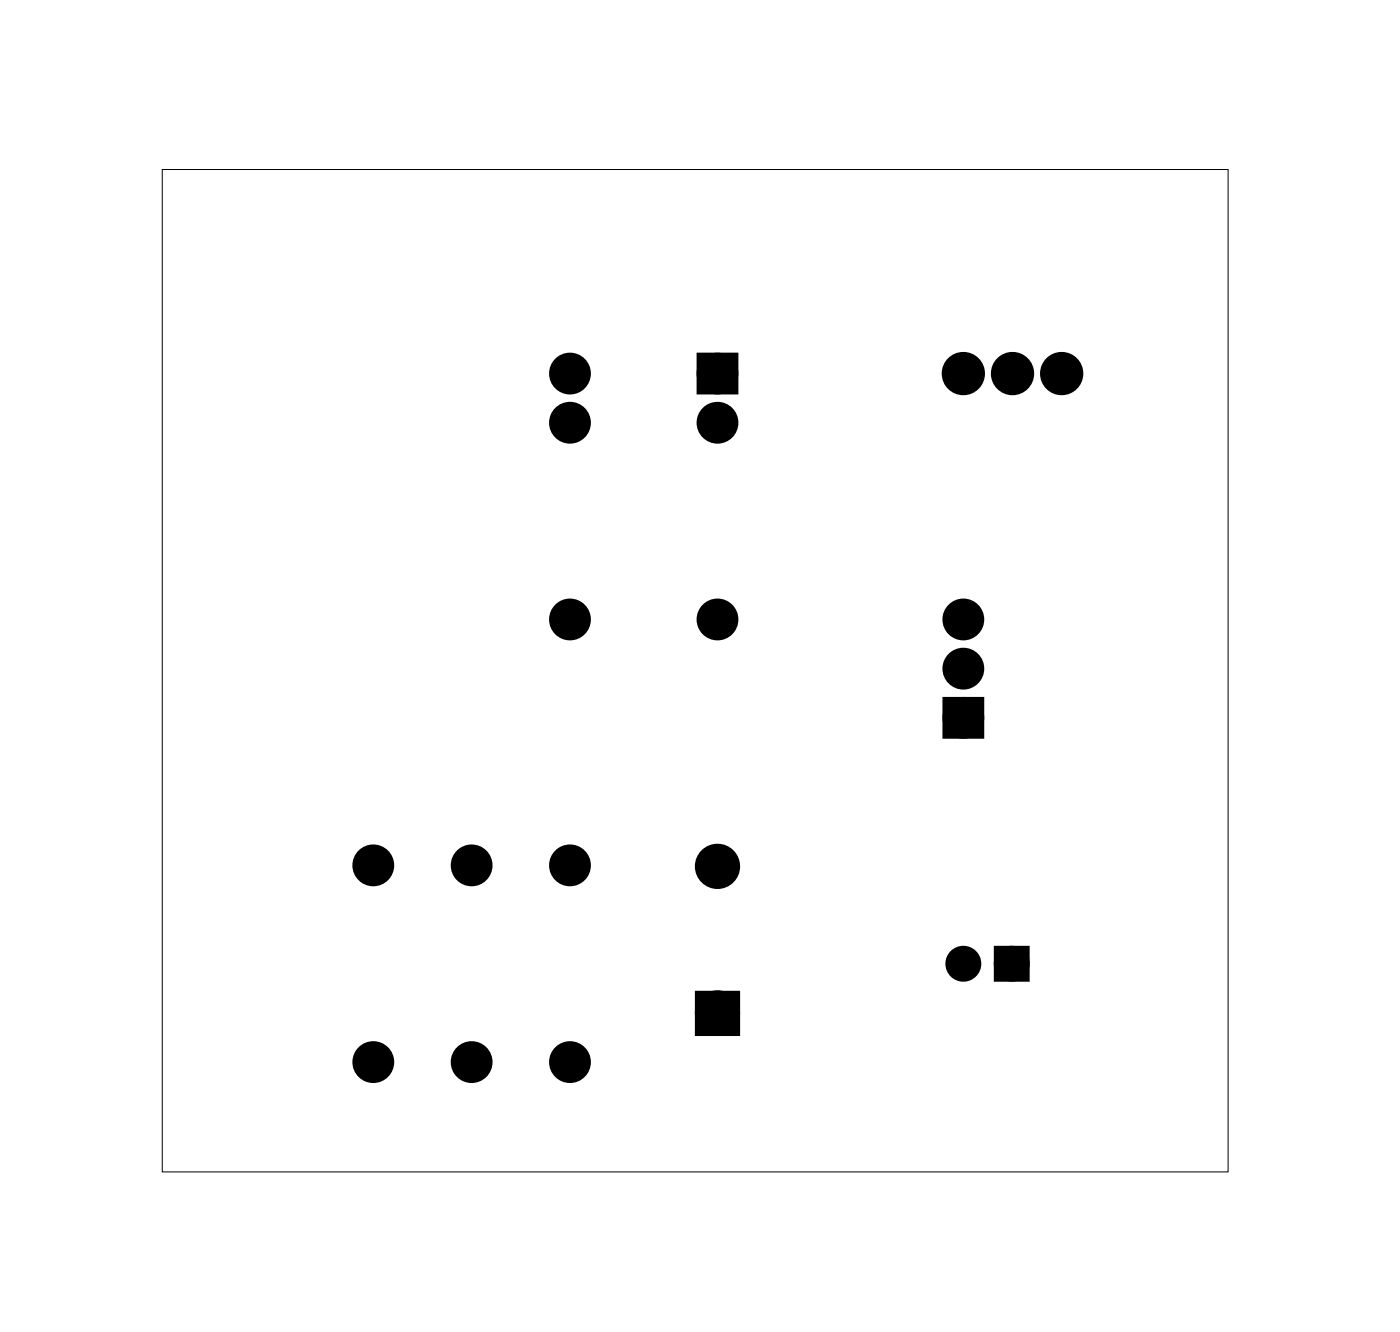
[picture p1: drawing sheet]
<svg xmlns="http://www.w3.org/2000/svg" width="72mm" height="69mm" viewBox="0 0 72 69" stroke-linecap="round" stroke-linejoin="round" font-family="sans-serif">
<path d="M8.4 8.8h55v51.7h-55z" fill="none" stroke="#000" stroke-width=".05"/>
<g fill="#000">
<circle cx="29.4" cy="19.3" r=".7"/>
<circle cx="37.1" cy="19.3" r=".7"/>
<circle cx="49.8" cy="19.3" r=".74"/>
<circle cx="52.3" cy="19.3" r=".74"/>
<circle cx="54.8" cy="19.3" r=".74"/>
<circle cx="29.4" cy="32" r=".7"/>
<circle cx="29.4" cy="21.8" r=".7"/>
<circle cx="37.1" cy="32" r=".7"/>
<circle cx="37.1" cy="21.8" r=".7"/>
<circle cx="49.8" cy="37.1" r=".7"/>
<circle cx="49.8" cy="32" r=".7"/>
<circle cx="49.8" cy="34.5" r=".7"/>
<circle cx="19.3" cy="44.7" r=".7"/>
<circle cx="19.3" cy="54.9" r=".7"/>
<circle cx="24.4" cy="44.7" r=".7"/>
<circle cx="24.4" cy="54.9" r=".7"/>
<circle cx="29.4" cy="44.7" r=".7"/>
<circle cx="29.4" cy="54.9" r=".7"/>
<circle cx="37.1" cy="44.7" r=".79"/>
<circle cx="37.1" cy="52.3" r=".79"/>
<circle cx="49.8" cy="49.8" r=".6"/>
<circle cx="52.3" cy="49.8" r=".6"/>
</g>
<g fill="none" stroke="#000" stroke-width=".76" stroke-linecap="butt">
<path d="M36.4 18.6h1.4v1.4h-1.4zM49.1 36.4h1.4v1.4h-1.4zM36.3 51.6h1.6v1.5h-1.6z"/>
<circle cx="29.4" cy="19.3" r=".7"/>
<circle cx="37.1" cy="19.3" r=".7"/>
<circle cx="49.8" cy="19.3" r=".74"/>
<circle cx="52.3" cy="19.3" r=".74"/>
<circle cx="54.8" cy="19.3" r=".74"/>
<circle cx="29.4" cy="21.8" r=".7"/>
<circle cx="29.4" cy="32" r=".7"/>
<circle cx="37.1" cy="21.8" r=".7"/>
<circle cx="37.1" cy="32" r=".7"/>
<circle cx="49.8" cy="34.5" r=".7"/>
<circle cx="49.8" cy="37.1" r=".7"/>
<circle cx="49.8" cy="32" r=".7"/>
<circle cx="19.3" cy="54.9" r=".7"/>
<circle cx="19.3" cy="44.7" r=".7"/>
<circle cx="24.4" cy="54.9" r=".7"/>
<circle cx="24.4" cy="44.7" r=".7"/>
<circle cx="29.4" cy="54.9" r=".7"/>
<circle cx="29.4" cy="44.7" r=".7"/>
<circle cx="37.1" cy="52.3" r=".79"/>
<circle cx="37.1" cy="44.7" r=".79"/>
</g>
<path d="M36.4 18.6h1.4v1.4h-1.4zM49.1 36.4h1.4v1.4h-1.4zM36.3 51.6h1.6v1.5h-1.6zM51.7 49.2h1.2v1.2h-1.2z" fill="#000"/>
<g fill="none" stroke="#000" stroke-width=".65" stroke-linecap="butt">
<path d="M51.7 49.2h1.2v1.2h-1.2z"/>
<circle cx="49.8" cy="49.8" r=".6"/>
<circle cx="52.3" cy="49.8" r=".6"/>
</g>
</svg>
